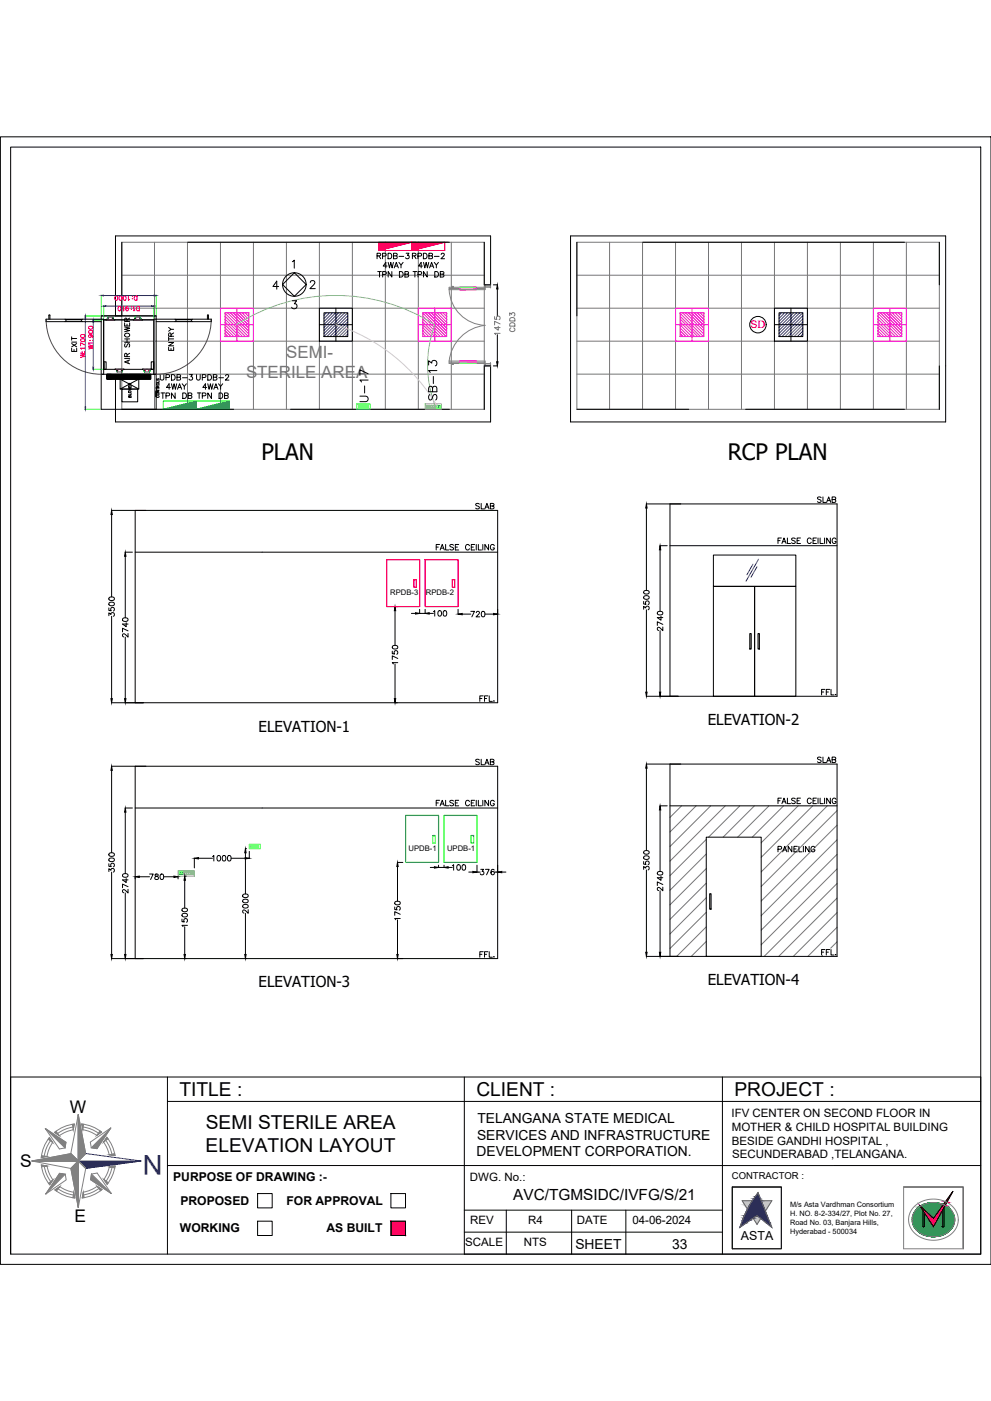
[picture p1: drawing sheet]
<svg xmlns="http://www.w3.org/2000/svg" width="420mm" height="594mm" viewBox="0 0 420 594" stroke-linecap="round" stroke-linejoin="round" font-family="sans-serif">
<defs><g id="words">
<text font-size="11.6" fill="#00f" x="68.8" y="489.9" transform="rotate(180 68.8 489.9)">N</text>
<g font-size="9.6">
<text x="110.9" y="194.9">PLAN</text>
<text x="308.6" y="195.1">RCP PLAN</text>
</g>
<g font-size="8.1">
<text x="76.1" y="464.8">TITLE :</text>
<text x="202" y="464.8">CLIENT :</text>
<text x="311.4" y="464.8">PROJECT :</text>
<text x="87.2" y="478.6">SEMI STERILE AREA</text>
<text x="87.2" y="488.4">ELEVATION LAYOUT</text>
</g>
<g font-size="7.4">
<text x="29.6" y="471.8">W</text>
<text x="8.5" y="495.1">S</text>
<text x="31.7" y="518.3">E</text>
</g>
<g font-size="7.2" fill="#767676">
<text x="121.3" y="151.8">SEMI-</text>
<text x="104.3" y="160.5">STERILE AREA</text>
</g>
<g font-size="7.1">
<text x="157.3" y="171.4" transform="rotate(-90 157.3 171.4)">U-17</text>
<text x="186.6" y="170.7" transform="rotate(-90 186.6 170.7)">SB-13</text>
</g>
<text font-size="6.5" x="217.6" y="509">AVC/TGMSIDC/IVFG/S/21</text>
<g font-size="6.4">
<text x="109.7" y="310.2">ELEVATION-1</text>
<text x="300.1" y="307.5">ELEVATION-2</text>
<text x="109.7" y="418.7">ELEVATION-3</text>
<text x="300.1" y="417.8">ELEVATION-4</text>
</g>
<g font-size="5.9">
<text x="202.4" y="476.2">TELANGANA STATE MEDICAL</text>
<text x="202.3" y="483.2">SERVICES AND INFRASTRUCTURE</text>
<text x="202.1" y="490.3">DEVELOPMENT CORPORATION.</text>
<text x="244" y="529.6">SHEET</text>
<text x="285" y="529.6">33</text>
</g>
<g font-size="5.7">
<text x="200.7" y="325.6">SLAB</text>
<text x="345.7" y="324.6">SLAB</text>
</g>
<text font-size="5.3" fill="#767676" x="219.4" y="141.8" transform="rotate(-90 219.4 141.8)">CDD3</text>
<g font-size="5.3">
<text x="74.8" y="149.9" transform="rotate(-90 74.8 149.9)">ENTRY</text>
<text x="33.9" y="150.3" transform="rotate(-90 33.9 150.3)">EXIT</text>
<text x="345.7" y="214.1">SLAB</text>
<text x="200.7" y="217">SLAB</text>
<text x="328.8" y="341.8">FALSE CEILING</text>
<text x="328.8" y="362.3">PANELING</text>
<text x="347.5" y="406">FFL.</text>
<text x="314.1" y="525.8">ASTA</text>
</g>
<text font-size="5.3" fill="#f00" x="56.1" y="155.6" transform="rotate(-90 56.1 155.6)">AIR SHOWER</text>
<g font-size="5.2">
<text x="73.4" y="500.9">PURPOSE OF DRAWING :-</text>
<text x="76.5" y="510.9">PROPOSED</text>
<text x="121.5" y="510.9">FOR APPROVAL</text>
<text x="76.3" y="522.2">WORKING</text>
<text x="138.4" y="522.2">AS BUILT</text>
</g>
<g font-size="4.9">
<text x="310.1" y="473.6">IFV CENTER ON SECOND FLOOR IN</text>
<text x="310.2" y="479.4">MOTHER &amp; CHILD HOSPITAL BUILDING</text>
<text x="310.2" y="485.3">BESIDE GANDHI HOSPITAL ,</text>
<text x="310.4" y="491.2">SECUNDERABAD ,TELANGANA.</text>
<text x="199.3" y="500.7">DWG. No.:</text>
<text x="199.3" y="519.1">REV</text>
<text x="223.9" y="519.1">R4</text>
<text x="244.6" y="519.1">DATE</text>
<text x="268.1" y="519.1">04-06-2024</text>
<text x="197.3" y="528.4">SCALE</text>
<text x="222.1" y="528.4">NTS</text>
</g>
<text font-size="4.4" fill="#f00" x="318.2" y="139.3">SD</text>
<text font-size="4" x="310.3" y="499.9">CONTRACTOR :</text>
<g font-size="3.3">
<text x="165.4" y="252.4">RPDB-3</text>
<text x="180.5" y="252.4">RPDB-2</text>
<text x="173.2" y="360.8">UPDB-1</text>
<text x="189.5" y="360.8">UPDB-1</text>
</g>
<g font-size="3.1">
<text x="335" y="515.7">H. NO. 8-2-334/27, Plot No. 27,</text>
<text x="335" y="511.9">M/s Asta Vardhman Consortium</text>
<text x="335" y="519.4">Road No. 03, Banjara Hills,</text>
<text x="335" y="523.1">Hyderabad - 500034</text>
</g>
</g></defs>
<!-- layer: ELE-4M UPS P.SB -->
<g fill="none" stroke="#767676" stroke-width=".42">
<path d="M51.6 102.7h153.7v70.9h-153.7zM51.6 116.7h153.7M65.5 102.7v70.9M79.5 102.7v70.9M93.5 102.7v70.9M107.5 102.7v70.9M121.4 102.7v70.9M135.4 102.7v70.9M149.4 102.7v70.9M163.4 102.7v70.9M177.4 102.7v70.9M191.3 102.7v70.9"/>
<path d="M244.6 102.7h153.7v70.9h-153.7zM244.6 116.7h153.7M258.4 102.7v70.9M272.4 102.7v70.9M286.4 102.7v70.9M300.4 102.7v70.9M314.4 102.7v70.9M328.3 102.7v70.9M342.3 102.7v70.9M356.3 102.7v70.9M370.3 102.7v70.9M384.3 102.7v70.9"/>
<path d="M51.6 130.7h153.7M244.6 130.7h153.7M51.6 144.7h153.7M51.6 158.6h153.7M244.6 144.7h153.7M244.6 158.6h153.7"/>
</g>
<!-- layer: ELE.DB -->
<g fill="#f00" stroke="#f00" stroke-width=".42">
<path d="M174.6 102.7h13.9l-13.9 3.5z"/>
<path d="M160.6 102.7h14l-14 3.5z"/>
</g>
<path d="M160.6 102.7h14v3.5h-14zM174.6 102.7h13.9v3.5h-13.9zM174.6 102.7l-14 3.5M188.5 102.7l-13.9 3.5" fill="none" stroke="#f00" stroke-width=".42"/>
<g fill="none" stroke="#000" stroke-width=".42">
<path d="M159.9 108.5l1.3-.1 .1-.8-1.4-.2v2.3M160.1 115.2h1.6M160.6 108.5l.8 1.2M160.9 115.2v2.3M162.2 108.6l1.3-.1 .1-.9-1.4-.2v2.3M162.2 116.4l1.4-.1 .1-.9-1.5-.2v2.3M164.1 112.8h-1.6l1.1-1.5v2.3M164.5 107.4h.8a1.25 1.25 0 0 1 .8 1.1 1.25 1.25 0 0 1-.8 1.2h-.8zM164.6 111.3l.5 2.3 .6-2.3 .5 2.3 .6-2.3M166.1 115.2v2.3l-1.5-2.3v2.3M166.9 108.5l1.3-.1 .1-.8-1.4-.2v2.3l1.4-.2 .1-.6-.5-.4M167.1 113.6l.9-2.3 .9 2.3"/>
<path d="M167.5 112.8h1.1M169.1 111.3l.9 1.1v1.2M169.2 108.7h2M169.3 115.2h.8a1.25 1.25 0 0 1 .8 1.1 1.25 1.25 0 0 1-.8 1.2h-.8zM170.9 111.3l-.9 1.1M171.7 116.3l1.3-.1 .1-.8-1.4-.2v2.3l1.4-.2 .1-.6-.5-.4M172.2 107.4h1.2l-.7 .9a.78 .78 0 0 1 .6 1.2 .78 .78 0 0 1-1.3-.2M174.8 108.5l1.4-.1 .1-.8-1.5-.2v2.3M175.1 115.2h1.6M175.6 108.5l.8 1.2M175.9 115.2v2.3M177.2 108.6l1.3-.1 .1-.9-1.4-.2v2.3"/>
<path d="M177.2 116.4l1.4-.1 .1-.9-1.5-.2v2.3M179.1 112.8h-1.6l1.1-1.5v2.3M179.5 107.4h.8a1.25 1.25 0 0 1 .8 1.1 1.25 1.25 0 0 1-.8 1.2h-.8zM179.6 111.3l.5 2.3 .6-2.3 .5 2.3 .6-2.3M181.1 115.2v2.3l-1.5-2.3v2.3M181.8 108.5l1.4-.1 .1-.8-1.5-.2v2.3l1.5-.2 .1-.6-.6-.4M182.1 113.6l.9-2.3 .9 2.3M182.4 112.8h1.2M184.1 111.3l.9 1.1v1.2M184.2 108.7h2M184.3 115.2h.8a1.25 1.25 0 0 1 .8 1.1 1.25 1.25 0 0 1-.8 1.2h-.8zM185.9 111.3l-.9 1.1"/>
<path d="M186.7 116.3l1.3-.1 .1-.8-1.4-.2v2.3l1.4-.2 .1-.6-.5-.4M187 107.9l.5-.5 .9 .4-1.5 1.9h1.6M67.9 158.9v1.6l.7 .7 .8-.4 .1-1.9M72.7 158.9h.8a1.24 1.24 0 0 1 .8 1.1 1.24 1.24 0 0 1-.8 1.2h-.8zM75 160l1.4-.2 .1-.7-1.5-.2v2.3l1.5-.2 .1-.6-.6-.4M80.4 158.9h1.2l-.7 .8a.78 .78 0 0 1 .6 1.3 .78 .78 0 0 1-1.4-.3M83.3 158.9v1.6l.7 .7 .8-.4 .1-1.9M88.1 158.9h.8a1.24 1.24 0 0 1 .8 1.1 1.24 1.24 0 0 1-.8 1.2h-.8zM90.4 160l1.4-.2 .1-.7-1.5-.2v2.3l1.5-.2 .1-.6-.6-.4M95.6 159.4l.5-.5 .9 .4-1.5 1.9h1.6M68.3 166.6h1.5M69 166.6v2.4"/>
<path d="M70.4 160.1l1.3-.1 .1-.9-1.4-.2v2.3M70.4 167.8l1.3-.1 .1-.9-1.4-.2v2.4M72.3 164.3h-1.7l1.1-1.6v2.4M72.7 162.7l.6 2.4 .5-2.4 .6 2.4 .5-2.4M74.3 166.6v2.4l-1.6-2.4v2.4M75.3 165.1l.8-2.4 .9 2.4M75.6 164.3h1.1M77.2 162.7l.9 1.1v1.3M77.4 160.2h2M77.5 166.6h.7a1.25 1.25 0 0 1 .9 1.2 1.25 1.25 0 0 1-.9 1.2h-.7zM79 162.7l-.9 1.1M79.8 167.7l1.3-.1 .1-.8-1.4-.2v2.4l1.4-.3 .2-.5-.6-.5"/>
<path d="M83.7 166.6h1.5M84.4 166.6v2.4M85.8 160.1l1.3-.1 .1-.9-1.4-.2v2.3M85.8 167.8l1.3-.1 .1-.9-1.4-.2v2.4M87.7 164.3h-1.7l1.1-1.6v2.4M88.1 162.7l.6 2.4 .5-2.4 .6 2.4 .5-2.4M89.7 166.6v2.4l-1.6-2.4v2.4M90.7 165.1l.8-2.4 .9 2.4M91 164.3h1.1M92.6 162.7l.9 1.1v1.3M92.8 160.2h2M92.9 166.6h.7a1.25 1.25 0 0 1 .9 1.2 1.25 1.25 0 0 1-.9 1.2h-.7z"/>
<path d="M94.4 162.7l-.9 1.1M95.2 167.7l1.3-.1 .1-.8-1.4-.2v2.4l1.4-.3 .2-.5-.6-.5"/>
</g>
<!-- layer: hatch -->
<g fill="#0f0" stroke="#0f0" stroke-width=".42">
<path d="M83.3 173.6l13.9-3.5v3.5z"/>
<path d="M69.3 173.6l14-3.5v3.5z"/>
</g>
<!-- layer: ELE. DB -->
<path d="M69.3 170.1h14v3.5h-14zM83.3 170.1h13.9v3.5h-13.9zM83.3 170.1l-14 3.5M97.2 170.1l-13.9 3.5" fill="none" stroke="#0f0" stroke-width=".42"/>
<!-- layer: WALL -->
<path d="M51.6 102.7v31.2h-2.6v-33.9h159v20.8h-2.7v-18.1M79.6 102.7h110.9M241.9 100h159v78.9h-159zM244.6 102.7v31.2M272.5 102.7h111M398.3 102.7v18.1M398.3 155.2v18.4M49 160.8v18.1h159v-23.7h-2.7v18.4M51.6 173.6h47.5M123.2 173.6h67.3M244.6 173.6h47.4M316.1 173.6h67.4" fill="none" stroke="#000" stroke-width=".42"/>
<!-- layer: Double Leaf Door -->
<path d="M194.9 122.7l7 .1zM194.9 121.8l7 .1zM194.9 121.8h7v1h-7M194.9 121.8v1M194.9 122.7h7M194.9 121.9h7M194.9 153.1l7 .1zM194.9 154l7 .1zM194.9 153.2h7M194.9 154h7M194.9 153.1h7v1h-7M194.9 153.1v1" fill="none" stroke="#f0f" stroke-width=".42"/>
<g fill="#f0f" stroke="#f0f" stroke-width=".42">
<path d="M194.9 153.1h7zM194.9 153.2l7-.1z"/>
<path d="M194.9 154h7zM194.9 154.1l7-.1z"/>
<path d="M194.9 122.7h7zM194.9 122.8l7-.1z"/>
<path d="M194.9 121.8h7zM194.9 121.9l7-.1z"/>
</g>
<g fill="none" stroke="#808080" stroke-width=".42">
<path d="M190.4 122.8a15.8 15.8 0 0 0 15.3 15.2 17.1 17.1 0 0 0-15.3 15.1M190.4 122.3h4.5M191.7 121.5v.3M191.8 121.5h-.1M191.8 121.5h.4v.3M191.9 121.5h.2M201.9 122.3h3.8M205.7 121.8h-15.3v1M205.7 120.8v.9M207.9 121.7l.1 .3v-1.2h-2.3v2h-15.3M207.9 121.7h-2.2M190.4 153.1v1h15.3"/>
<path d="M190.4 153.6h4.5M190.4 153.1h15.3v2.1h2.3v-1.3l-.1 .3M191.7 154.4l.1 .1M191.7 154.1v.3M191.9 154.5h.2M192.2 154.1v.3l-.4 .1M201.9 153.6h3.8M205.7 154.2l2.2 .1M205.7 154.3v.8h2.3M207.9 154h.1"/>
</g>
<path d="M194.9 121.8l7 .1zM194.9 154l7 .1z" fill="none" stroke="#0ff" stroke-width=".42"/>
<!-- layer: DIM -->
<path d="M209.2 120.8h1.7M210.9 122.5v11.5M209.2 155.2h1.7M210.9 141.9v11.5" fill="none" stroke="#000" stroke-width=".42"/>
<path d="M210.9 120.8l.3 1.7h-.6zM210.6 153.4h.6l-.3 1.8z" fill="#000" stroke="#000" stroke-width=".42"/>
<path d="M209.7 134.3v1.1l1 .1a.82 .82 0 0 1 0-1.3 .82 .82 0 0 1 1.2 .2 .82 .82 0 0 1-.3 1.2M211.2 138.4v1.6l-1.5-1.1h2.3M212 137.4l-2.3-1.2v1.6M212 141.4h-2.3l.4 .5" fill="none" stroke="#767676" stroke-width=".42"/>
<!-- layer: AIR SHOWER -->
<g fill="none" stroke="#000" stroke-width=".42">
<path d="M20.7 135.3l.2-1.8 .3 1.8M27.6 136.4h7.3M27.6 135.3h7.3M28 135.5v.8M34.5 135.5v.8M42.9 133.9h23.3v39.7h-23.3zM42.9 136.4h-23.4v-1.1h24.5v23.4M44 135.6h21.2M44.9 135.6h.1M45.2 135.6h.1M45.5 135.6h2.6M45.8 134.9l-.6 .7"/>
<path d="M45.8 134.9h.1M47.7 134.9h.1M47.9 134.9h.1M47.9 134.9h-.2M47.9 134.9l.4 .7M48.3 135.6h.1M48.7 135.6h-.1M57.2 135.6h2.5M59.4 134.9h.1M59.6 134.9h.1M59.6 134.9h-.2M59.6 134.9l.4 .7"/>
<path d="M60 135.6h.1M60.3 135.6h.1M66.2 136.4h23.4v-1.1h-24.4v23.4M74.3 136.3l7.2 .1M74.3 135.3h7.2M74.6 135.5v.8M81.1 135.5v.8M87.9 135.3l.3-1.8 .2 1.8M42.9 158.7h23.3M44 153.4h1v3.2h-1zM44 153.7v2.5zM44 156.6h21.2"/>
<path d="M45.3 158.7h18.6v2.1h-18.6zM45.4 159.1l.4-.4 2 2.1M45.4 159.9l1.1-1.2 2.1 2.1M45.4 158.7l1.9 2.1M45.5 158.7l2.1 2.1 2.1-2.1M45.7 158.7l-.4 .3 1.8 1.8M45.9 158.7l-.6 .6 1.5 1.5 2.1-2.1M46 158.7l2.1 2.1 2.1-2.1M46.3 158.7l2 2.1 2.1-2.1M46.4 158.7l-1.1 1.1 1 1M46.7 158.7l-1.4 1.3 .8 .8 2.1-2.1M46.8 158.7l2 2.1 2.1-2.1"/>
<path d="M46.8 158.7l-1.4 1.4M46.9 158.7l-1.6 1.6 .5 .5 2.1-2.1M47 158.7l2.1 2.1 2.1-2.1M47.1 160l-.8 .8M47.1 159.7l-1.1 1.1M47.1 159.2l-1.6 1.6M47.1 159l-1.7 1.6M47.2 158.7l-1.9 1.8M47.3 158.7l2 2.1M47.4 158.7l-2.1 2.1M47.5 158.7l2.1 2.1 2.1-2.1M47.7 158.7l-2.1 2.1-.3-.3"/>
<path d="M47.8 158.7l2 2.1 2.1-2.1M48 158.7l2.1 2.1 2.1-2.1M48.3 158.7l2 2.1 2.1-2.1M48.4 158.7l-2 2.1M48.5 158.7l2.1 2.1M48.7 158.7l-2.1 2.1-1.3-1.3 .9-.8-.8 .7M48.8 158.7l2 2.1 2.1-2.1M48.8 156.6h.1M49 158.7l2.1 2.1 2.1-2.1M49.1 156.6l.4 .7M49.2 158.7l-2.1 2.1M49.3 158.7l2 2.1"/>
<path d="M49.4 158.7l-2 2.1M49.5 157.3h.1M49.5 158.7l2.1 2.1 2.1-2.1M49.6 157.3h.1M49.7 157.3h.1M49.8 158.7l2 2.1 2.1-2.1M49.9 158.7l-2 2.1M50 158.7l2.1 2.1 2.1-2.1M50.3 158.7l2.1 2.1 2-2.1M50.5 158.7l2.1 2.1M50.7 158.7l-2.1 2.1M50.8 158.7l2 2.1 2.1-2.1"/>
<path d="M51 158.7l2.1 2.1 2.1-2.1M51.3 158.7l2.1 2.1M51.4 158.7l-2 2.1M51.5 158.7l2.1 2.1 2.1-2.1M51.8 158.7l2.1 2.1 2-2.1M52 158.7l2.1 2.1M52.3 158.7l2.1 2.1 2.1-2.1M52.5 158.7l2.1 2.1M52.7 158.7l-2.1 2.1M52.8 158.7l2.1 2.1 2.1-2.1M53 158.7l2.1 2.1 2.1-2.1M53.3 158.7l2.1 2.1"/>
<path d="M53.4 158.7l-2 2.1M53.6 158.7l2 2.1 2.1-2.1M53.8 158.7l2.1 2.1 2.1-2.1M54.1 158.7l2 2.1M54.3 158.7l2.1 2.1 2.1-2.1M54.6 158.7l2 2.1 2.1-2.1M54.7 158.7l-2.1 2.1M54.8 158.7l2.1 2.1 2.1-2.1M55.1 158.7l2 2.1 2.1-2.1M55.3 158.7l2.1 2.1M55.4 158.7l-2 2.1M55.6 158.7l2 2.1 2.1-2.1"/>
<path d="M55.8 158.7l2.1 2.1 2.1-2.1M56.1 158.7l2 2.1M56.2 158.7l-2.1 2.1M56.3 158.7l2.1 2.1 2.1-2.1M56.6 158.7l2 2.1 2.1-2.1M56.7 158.7l-2.1 2.1M56.8 158.7l2.1 2.1-8 4.2M57.1 158.7l2 2.1 2.1-2.1M57.3 158.7l2.1 2.1M57.5 158.7l-2.1 2.1M57.6 158.7l2 2.1 2.1-2.1M57.8 158.7l2.1 2.1 2.1-2.1"/>
<path d="M58.1 158.7l2 2.1M58.2 158.7l-2.1 2.1M58.3 158.7l2.1 2.1 2.1-2.1M58.6 158.7l2 2.1 2.1-2.1M58.8 158.7l2.1 2.1M59.1 158.7l2 2.1 2.1-2.1M59.3 158.7l2.1 2.1 2.1-2.1M59.5 158.7l-2.1 2.1M59.6 158.7l2 2.1 2.1-2.1M59.8 158.7l2.1 2.1 1.9-2.1M60.1 158.7l2 2.1M60.2 158.7l-2 2.1"/>
<path d="M60.3 158.7l2.1 2.1 1.5-1.5-.6-.6M60.5 156.6h-.1M60.5 156.6h.1M60.6 158.7l2 2.1 1.3-1.3-.8-.8M60.8 156.6l.4 .7M60.8 158.7l2.1 2.1M61 158.7l-2.1 2.1M61.1 158.7l2 2.1 .8-.8-1.3-1.3M61.2 157.3h.1M61.3 158.7l2.1 2.1 .5-.5-1.6-1.6M61.4 157.3h.1M61.5 158.7l-2.1 2.1"/>
<path d="M61.6 158.7l2 2.1M61.8 158.7l2.1 2.1M62.1 158.7l1.8 1.8M62.2 158.7l-2 2.1M62.8 158.7l1.1 1.1M63 158.7l-2.1 2.1M63.3 157.3h.1M63.3 157.3h.2M63.5 157.3h.1M63.6 158.7l.3 .3-1.7 1.8M63.9 156.6l-.4 .7M63.9 156.6h.1"/>
<path d="M63.9 159.8l-1 1M64.1 153.4h1.1v3.2h-1.1zM64.2 156.6h.1M65.1 153.7l.1 2.5zM47.1 160.7l-.1 .1M47.1 160.5l-.3 .3M47.1 160.2l-.6 .6M50.9 160.8h7.9v4.2h-7.9zM50.9 160.8l7.9 4.2M51.7 165h6.7v5.4h-6.7zM54.5 164.4l1.1 .3-1.1 .2 1.1 .3-1.1 .2M54.5 163.6v.6h1.1v-.6"/>
<path d="M55 168l.2-.2 .4 .2v.5h-1.1l.1-.7 .4 .1v.6M55 163.3v-.7h-.4l-.1 .7h1.1M55 163.8v.4M55.6 166.8v.6h-1.1M55.6 162.5l-.6 .4M63.9 160.5l-.2 .3M66.2 168.3v-2.4v2.4M66.2 165.6l.1 2.7zM66.2 164.3l.1 .3zM66.4 165.6h1.1l-1.1 .8h1.1M66.4 164.9h1.1M66.4 164.5v.7"/>
<path d="M66.5 160.6v.7l.7-.7 .3 .2-.2 .5M66.6 167.8a.39 .39 0 0 0-.2 .4 .39 .39 0 0 0 .4 .3h.3a.39 .39 0 0 0 .4-.3 .39 .39 0 0 0-.3-.4M66.9 164.3l-.1-.6h-.3l-.1 .6h1.1M67.5 161.5v.6h-1.1M67.5 163.6l-.6 .4"/>
<circle cx="55" cy="166.1" r=".49"/>
<circle cx="66.9" cy="167.1" r=".49"/>
<circle cx="66.9" cy="162.9" r=".49"/>
</g>
<g fill="none" stroke="#0f0" stroke-width=".42">
<path d="M36 133.9h6.4M39.3 135.6h4.2M42.9 125.1v8.4M44 129.6v5.3M45.6 134.9l-.1 .3M45.6 134.9h.1M45.8 134.5l-.2 .4M45.8 134.5h.1M47.8 134.5h.1M47.8 134.5l.2 .4M48 134.9h.1M48 134.9l.1 .1"/>
<path d="M48.1 135v.2M59.4 134.5h.1M59.4 134.5l.2 .4M59.6 134.9h.1M59.6 134.9l.1 .1M59.7 135v.2M65.2 129.6v5.3M66.2 125.1v8.4M39.3 156.6h4.2M49.4 157l.1 .3M49.5 157.3h.1M49.5 157.3l.2 .4"/>
<path d="M49.7 157.7h.1M51.7 157.7h.1M51.9 157.3l-.2 .4M61 157l.1 .3M61.1 157.3h.1M61.1 157.3l.2 .4M61.3 157.7h.1M63.3 157.7h.1M63.5 157.3l-.2 .4M63.5 157.3h.1M63.6 157l-.1 .3M36 173.6h6.4"/>
</g>
<path d="M36.2 134.9v37.7M39.5 136.6v19.1M43.8 125.3h21.5M44.9 129.8h19.3" fill="none" stroke="#00f" stroke-width=".42"/>
<g fill="#00f" stroke="#00f" stroke-width=".42">
<path d="M39.4 155.7h.3l-.2 .9z"/>
<path d="M39.5 135.6l.2 1h-.3z"/>
<path d="M36.2 133.9l.1 1h-.3z"/>
<path d="M36 172.6h.3l-.1 1z"/>
<path d="M65.3 125.2l.9 .1-.9 .2z"/>
<path d="M42.9 125.3l.9-.1v.3z"/>
<path d="M44 129.8l.9-.2v.3z"/>
<path d="M64.2 129.6l1 .2-1 .1z"/>
</g>
<g fill="none" stroke="#f00" stroke-width=".42">
<path d="M37.6 138.6a.93 .93 0 0 1 1.1-.4 .93 .93 0 0 1 .6 1.1 .93 .93 0 0 1-1.2 .4 .93 .93 0 0 1-.5-1.1zM45.8 134.5l.6 1M46.4 135.5v.1M46.4 135.6h.1M47.2 135.6h.1M47.2 135.5v.1M47.8 134.5l-.6 1M48.9 125.6a.85 .85 0 0 1 1 .8 .85 .85 0 0 1-1 .9l-.2-.7zM50.3 130a.85 .85 0 0 1 1 .9 .85 .85 0 0 1-1 .8l-.3-.7zM50.7 125.6a.85 .85 0 0 1 1 .8 .85 .85 0 0 1-1 .9l-.2-.7zM52.2 130v1.8l.5-.3M52.5 125.6a.85 .85 0 0 1 1 .8 .85 .85 0 0 1-1 .9l-.3-.7z"/>
<path d="M54.4 130.2l-.1-.2a.81 .81 0 0 0-1.1 .9 .81 .81 0 0 0 1.2 .7 .58 .58 0 0 0-.3-.9 .58 .58 0 0 0-.8 .5M54.4 125.5v1.9l.5-.4M55.7 131.2h.1M55.7 130.1h.1M56.1 126.7h.1M56.1 125.7h.1M56.8 130v1.8l.4-.3M57.2 125.6l.9-.1v1.9h-.6a1.04 1.04 0 0 1-.3-1.8zM57.4 134.6l.6 .9M58 135.5v.1M58 135.6h.1M58.2 130h.9v1.8h-.6a1.04 1.04 0 0 1-.3-1.8z"/>
<path d="M58.8 135.6h.1M58.8 135.5v.1M59.4 134.5l-.6 1M34.2 149.7l1.8 .5-1.8 .4 1.8 .5-1.8 .4M34.2 143.9a.93 .93 0 0 1 1.2-.4 .93 .93 0 0 1 .5 1.1 .93 .93 0 0 1-1.1 .4 .93 .93 0 0 1-.6-1.1zM34.2 142.1a.93 .93 0 0 1 1.2-.3 .93 .93 0 0 1 .5 1 .93 .93 0 0 1-1.1 .4 .93 .93 0 0 1-.6-1.1zM35.8 149.3h.1M36 147.6h-1.8l.3 .5M36 146.3l-1.8-.9v1.2M37.5 146.2l1.9 .5-1.9 .4 1.9 .5-1.9 .4M37.6 140.4a.93 .93 0 0 1 1.1-.4 .93 .93 0 0 1 .6 1.1 .93 .93 0 0 1-1.2 .3 .93 .93 0 0 1-.5-1zM38.1 142a.58 .58 0 0 1 .5 .8 .58 .58 0 0 1-.9 .2 .58 .58 0 0 1 .1-.9l1.5 .1-.2 .8"/>
<path d="M38.1 144.4h.1M39.2 144.4h.1M39.4 145.4h-1.9l.4 .5M50.3 156.7l-.6 1M51.1 156.7l.6 1M61.9 156.7l-.6 1M61.9 156.7h.1M61.9 156.6v.1M61.9 156.6h.1M62.7 156.6h.1M62.7 156.7h.1M62.7 156.6v.1"/>
<path d="M62.7 156.7l.6 1"/>
</g>
<path d="M19.5 135.3a23.4 23.4 0 0 0 23.4 23.4M45.2 135.6h3.1M45.8 134.5h2M56.9 135.6h3.1M57.4 134.5h2M89.6 135.3a23.4 23.4 0 0 1-23.4 23.4M49.1 156.6h1.6M49.7 157.7h2M60.8 156.6h3.1M61.3 157.7h2" fill="none" stroke="#723939" stroke-width=".42"/>
<!-- layer: ELE-4M RAW P.SB -->
<path d="M180.2 171.2h6.9v2.4h-6.9zM75.5 369.2h6.9v2.3h-6.9zM77.6 369.6h.6v1.3h-.6zM78.4 369.6h.6v1.3h-.6zM79.2 369.6h.7v1.3h-.7zM80 369.6h.7v1.3h-.7zM80.9 369.6h1v1.3h-1zM81.2 370.5h.1M81.3 369.9l.1 .2zM81.7 370.6h.1" fill="none" stroke="#ffbf00" stroke-width=".42"/>
<!-- layer: ELE-36W EMERGENCY  LED LIGHT -->
<path d="M135.4 130.7h14v14h-14zM135.4 137.7h14M137.4 132.6h10v10.1h-10zM142.4 130.7v14M328.3 130.7h14v14h-14zM328.3 137.7h14M330.3 132.6h10.1v10.1h-10.1zM335.3 130.7v14" fill="none" stroke="#000" stroke-width=".42"/>
<g fill="none" stroke="#00f" stroke-width=".42">
<path d="M138.4 132.6l-1 1.1M139.7 132.6l-2.3 2.4M141 132.6l-3.6 3.7M142.3 132.6l-4.9 5M143.6 132.6l-6.2 6.3M144.9 132.6l-7.5 7.5M146.2 132.6l-8.8 8.8M147.4 132.6l-10 10.1M147.4 133.9l-8.7 8.8M147.4 135.2l-7.5 7.5M147.4 136.5l-6.2 6.2M147.4 137.8l-4.9 4.9"/>
<path d="M147.4 139.1l-3.6 3.6M331.4 132.6l-1.1 1.1M332.7 132.6l-2.4 2.4M333.9 132.6l-3.6 3.7M335.2 132.6l-4.9 5M336.5 132.6l-6.2 6.3M337.8 132.6l-7.5 7.5M339.1 132.6l-8.8 8.8M340.4 132.6l-10.1 10.1M340.4 133.9l-8.8 8.8M340.4 135.2l-7.5 7.5M340.4 136.5l-6.2 6.2"/>
<path d="M340.4 137.8l-5 4.9M340.4 139.1l-3.7 3.6M147.4 140.4l-2.3 2.3M147.4 141.6l-1 1.1M340.4 140.4l-2.4 2.3M340.4 141.6l-1.1 1.1"/>
</g>
<!-- layer: ELE-36W LED LIGHT -->
<g fill="none" stroke="#f0f" stroke-width=".42">
<path d="M93.5 130.7h14v14h-14zM93.5 137.7h14M95.4 139l3.7 3.7M95.4 137.8l5 4.9M95.4 136.5l6.2 6.2M95.4 135.3l7.4 7.4M95.4 134.1l8.7 8.6M95.4 132.8l9.9 9.9M95.4 132.6h10.1v10.1h-10.1zM96.5 132.6l9 9.1M97.7 132.6l7.8 7.8M98.9 132.6l6.6 6.6"/>
<path d="M100.2 132.6l5.3 5.4M100.5 130.7v14M101.4 132.6l4.1 4.1M102.6 132.6l2.9 2.9M103.9 132.6l1.6 1.7M105.1 132.6l.4 .4M177.4 130.7h13.9v14h-13.9zM177.4 137.7h13.9M179.3 132.6h10.1v10.1h-10.1zM179.3 139l3.7 3.7M179.3 137.8l5 4.9M179.3 136.5l6.2 6.2"/>
<path d="M179.3 135.3l7.4 7.4M179.3 134.1l8.7 8.6M179.3 132.8l9.9 9.9M180.4 132.6l9 9.1M181.6 132.6l7.8 7.8M182.8 132.6l6.6 6.6M184.1 132.6l5.3 5.4M184.4 130.7v14M185.3 132.6l4.1 4.1M186.5 132.6l2.9 2.9M187.8 132.6l1.6 1.7M189 132.6l.4 .4"/>
<path d="M286.4 130.7h14v14h-14zM286.4 137.7h14M288.4 132.6h10v10.1h-10zM288.4 139l3.7 3.7M288.4 137.8l4.9 4.9M288.4 136.5l6.1 6.2M288.4 135.3l7.4 7.4M288.4 134.1l8.6 8.6M288.4 132.8l9.8 9.9M289.4 132.6l9 9.1M290.6 132.6l7.8 7.8M291.9 132.6l6.5 6.6"/>
<path d="M293.1 132.6l5.3 5.4M293.4 130.7v14M294.3 132.6l4.1 4.1M295.6 132.6l2.8 2.9M296.8 132.6l1.6 1.7M298 132.6l.4 .4M370.3 130.7h14v14h-14zM370.3 137.7h14M372.2 132.6h10.1v10.1h-10.1zM372.2 139l3.8 3.7M372.2 137.8l5 4.9M372.2 136.5l6.2 6.2"/>
<path d="M372.2 135.3l7.5 7.4M372.2 134.1l8.7 8.6M372.2 132.8l9.9 9.9M373.3 132.6l9 9.1M374.5 132.6l7.8 7.8M375.8 132.6l6.5 6.6M377 132.6l5.3 5.4M377.3 130.7v14M378.2 132.6l4.1 4.1M379.5 132.6l2.8 2.9M380.7 132.6l1.6 1.7M381.9 132.6l.4 .4"/>
<path d="M95.4 142.7h.1M95.4 141.5l1.3 1.2M95.4 140.2l2.5 2.5M179.3 142.7h.1M179.3 141.5l1.3 1.2M179.3 140.2l2.5 2.5M288.4 142.7h.1M288.4 141.5l1.2 1.2M288.4 140.2l2.4 2.5M372.2 142.7h.1M372.2 141.5l1.3 1.2M372.2 140.2l2.5 2.5"/>
</g>
<!-- layer: ELE-LIGHTING WIRING -->
<path d="M100.3 137.7a77.5 77.5 0 0 1 84 0M184.4 137.9a47.7 47.7 0 0 0 .3 34.6" fill="none" stroke="#63d7b6" stroke-width=".42"/>
<path d="M142.4 137.7a77.9 77.9 0 0 1 43.1 34.8" fill="none" stroke="#debad0" stroke-width=".42"/>
<!-- layer: FA-BELOW SMOKE DERECTOR -->
<circle cx="321.4" cy="137.7" r="3.5" fill="none" stroke="#000" stroke-width=".42"/>
<!-- layer: 0 -->
<g fill="none" stroke="#000" stroke-width=".42">
<path d="M.2 58h420v478.1h-420zM4.5 62.4h411.3v469.4h-411.3zM123.9 111l.9-.7v3.4M131.5 119.8l.4-.6 .9-.2 .5 .3 .2 .7-2.1 2.4h2.3M118.1 121.5h-2.4l1.6-2.3v3.4M119.8 120.7l5-5 5 5-5 4.9zM124 127.5h1.8l-1 1.3a1.13 1.13 0 0 1 .8 1.8 1.13 1.13 0 0 1-1.9-.3M317.9 268.7h.6v6.5h-.6zM321.4 268.7h.6v6.5h-.6zM300.9 379h.6v6.5h-.6zM196.9 456.7v75.1h218.9M415.8 456.7h-411.3v75.1"/>
<path d="M331.2 503.3h-20.7v26.2h20.7M383.1 503.3h25.3v26.2M310.5 529.4v-26.1h20.8v26.1"/>
<circle cx="124.8" cy="120.7" r="5"/>
</g>
<!-- layer: MEP_HVAC_RA_DUCT -->
<path d="M57.3 216.4h153.7v81.6h-153.7zM284.1 213.7h70.8v81.5h-70.8zM57.3 234.1h153.7M284.1 231.4h70.8M302.5 235.4h34.9v13.2h-34.9zM302.5 248.6h17.4v46.6h-17.4zM319.9 248.6h17.5v46.6h-17.5zM57.3 324.9h153.7v81.6h-153.7zM284.1 324h70.8v81.6h-70.8zM57.3 342.6h153.7M284.1 341.7h70.8M299.4 355h23.3v50.6h-23.3z" fill="none" stroke="#000" stroke-width=".42"/>
<!-- layer: ELE-SOCKET NMBERING -->
<g fill="none" stroke="#000" stroke-width=".42">
<path d="M184.9 232h.9M186.4 230.9h-1.5v2.3M186.6 233.2l.9-2.3 .9 2.3M186.9 232.4h1.1M188.9 230.9v2.3h1.4M192.3 231.2l-.6-.3-1 .3 .2 .6 1.4 .7v.4l-.6 .3-1-.3M193 232h.9M194.5 230.9h-1.5v2.3h1.5M199 231.4a.86 .86 0 0 0-.9-.5 .86 .86 0 0 0-.7 .9v.5a.86 .86 0 0 0 .7 .9 .86 .86 0 0 0 .9-.5M199.8 232h.9M201.3 230.9h-1.5v2.3h1.5M201.9 230.9v2.3"/>
<path d="M202.8 230.9v2.3h1.3M204.7 230.9v2.3M207.1 230.9v2.3l-1.5-2.3v2.3M209.6 231.4a.86 .86 0 0 0-1-.5 .86 .86 0 0 0-.7 .9v.5a.84 .84 0 0 0 .8 .9 .84 .84 0 0 0 .9-.9h-.6M329.8 229.2h.9M331.3 228.1h-1.5v2.4M331.5 230.5l.9-2.4 .9 2.4M331.8 229.7h1.2M333.8 228.1v2.4h1.4M337.2 228.5l-.6-.4-1 .4 .2 .5 1.4 .8-.6 .7-1-.4M337.9 229.2h.9M339.4 228.1h-1.5v2.4h1.5"/>
<path d="M343.9 228.7a.85 .85 0 0 0-.9-.6 .85 .85 0 0 0-.7 .9v.6a.86 .86 0 0 0 .7 .9 .86 .86 0 0 0 .9-.6M344.7 229.2h.9M346.2 228.1h-1.5v2.4h1.5M346.8 228.1v2.4M347.7 228.1v2.4h1.3M349.6 228.1v2.4M352 228.1v2.4l-1.5-2.4v2.4M354.5 228.7a.86 .86 0 0 0-1-.6 .86 .86 0 0 0-.7 .9v.6a.83 .83 0 0 0 .8 .9 .83 .83 0 0 0 .9-.9h-.6M203.4 296.2h.9M204.9 295.1h-1.5v2.3M205.4 296.2h.9M206.9 295.1h-1.5v2.3"/>
<path d="M207.4 295.1v2.3h1.4M209.3 297.3h.2zM348.3 293.4h.9M349.8 292.3h-1.5v2.4M350.3 293.4h.9M351.8 292.3h-1.5v2.4M352.3 292.3v2.4h1.4M354.2 294.6h.2zM186.4 339.4h-1.5v2.3M188.9 339.4v2.3h1.4M192.3 339.7l-.6-.3-1 .3 .2 .6 1.4 .7-.6 .7-1-.3M194.5 339.4h-1.5v2.3h1.5"/>
<path d="M199 339.9a.86 .86 0 0 0-.9-.5 .86 .86 0 0 0-.7 .9v.5a.86 .86 0 0 0 .7 .9 .86 .86 0 0 0 .9-.6M201.3 339.4h-1.5v2.3h1.5M201.9 339.4v2.3M202.8 339.4v2.3h1.3M204.7 339.4v2.3M207.1 339.4v2.3l-1.5-2.3v2.3M209.6 339.9a.86 .86 0 0 0-1-.5 .86 .86 0 0 0-.7 .9v.5a.84 .84 0 0 0 .8 .9 .84 .84 0 0 0 .9-.9h-.6M184.9 340.5h.9M186.6 341.7l.9-2.3 .9 2.3M186.9 340.9h1.1M193 340.5h.9M199.8 340.5h.9"/>
<path d="M203.4 404.7h.9M204.9 403.6h-1.5v2.3M205.4 404.7h.9M206.9 403.6h-1.5v2.3M207.4 403.6v2.3h1.4M209.3 405.8h.2z"/>
</g>
<!-- layer: ELE-4M UPS P.SB -->
<g fill="none" stroke="#000" stroke-width=".42">
<path d="M47.3 216.4h14.6M47.3 218.2v34.9M274 213.7h14.6M274.1 215.4v34.9M53.1 234.1h3M53.1 235.9v26M279.8 231.4h3.1M279.9 233.1v26.1M46.2 257.8v1.1l1 .1a.82 .82 0 0 1-.1-1.3 .82 .82 0 0 1 1.3 .2 .82 .82 0 0 1-.4 1.2M46.3 255.7a1.16 1.16 0 0 1 1.4-.5 1.16 1.16 0 0 1 .7 1.3 1.16 1.16 0 0 1-1.4 .5 1.16 1.16 0 0 1-.7-1.3zM46.3 253.4a1.16 1.16 0 0 1 1.4-.4 1.16 1.16 0 0 1 .7 1.3 1.16 1.16 0 0 1-1.4 .5 1.16 1.16 0 0 1-.7-1.4zM272.9 258.4v-1.3l.9 .7a.77 .77 0 0 1 1.2-.6 .77 .77 0 0 1-.2 1.4"/>
<path d="M272.9 255v1.1l1 .1a.82 .82 0 0 1 0-1.2 .82 .82 0 0 1 1.2 .2 .82 .82 0 0 1-.3 1.2M273 252.9a1.16 1.16 0 0 1 1.4-.4 1.16 1.16 0 0 1 .7 1.3 1.16 1.16 0 0 1-1.4 .5 1.16 1.16 0 0 1-.7-1.4zM273 250.7a1.16 1.16 0 0 1 1.4-.5 1.16 1.16 0 0 1 .7 1.4 1.16 1.16 0 0 1-1.4 .4 1.16 1.16 0 0 1-.7-1.3zM274.1 258.6v34.9M278.8 259.5a1.16 1.16 0 0 1 1.4-.4 1.16 1.16 0 0 1 .7 1.3 1.16 1.16 0 0 1-1.4 .5 1.16 1.16 0 0 1-.7-1.4zM46.2 261.1v-1.2l.8 .6a.78 .78 0 0 1 1.3-.5 .78 .78 0 0 1-.3 1.3M47.3 261.3v34.9M52.1 262.3a1.16 1.16 0 0 1 1.4-.5 1.16 1.16 0 0 1 .7 1.4 1.16 1.16 0 0 1-1.5 .4 1.16 1.16 0 0 1-.6-1.3zM53.1 270.2v26M53.5 264.1v1.6l-1.6-1.1h2.4M54.3 268.6v1.6l-1.9-1.5-.5 .9 .6 .5M54.3 267.5l-2.4-1.1v1.6"/>
<path d="M279.9 267.4v26.1M280.2 261.3v1.7l-1.5-1.1h2.3M281 265.9v1.5l-1.9-1.4-.4 .9 .5 .4M281 264.8l-2.3-1.1v1.5M47.3 298h13.5M274 295.2h13.5M47.3 324.9h14.6M47.3 326.7v34.9M274 324h14.6M274.1 325.7v35M53.1 342.6h3M53.1 344.4v26"/>
<path d="M279.8 341.7h3.1M279.9 343.5v26M46.2 369.6v-1.2l.8 .6a.77 .77 0 0 1 1.3-.6 .77 .77 0 0 1-.3 1.4M46.2 366.3v1.1l1 .1a.82 .82 0 0 1-.1-1.3 .82 .82 0 0 1 1.3 .2 .82 .82 0 0 1-.4 1.2M46.3 364.1a1.16 1.16 0 0 1 1.4-.4 1.16 1.16 0 0 1 .7 1.3 1.16 1.16 0 0 1-1.4 .5 1.16 1.16 0 0 1-.7-1.4zM46.3 361.9a1.16 1.16 0 0 1 1.4-.4 1.16 1.16 0 0 1 .7 1.3 1.16 1.16 0 0 1-1.4 .5 1.16 1.16 0 0 1-.7-1.4zM47.3 369.8v34.9M52.1 370.8a1.16 1.16 0 0 1 1.4-.5 1.16 1.16 0 0 1 .7 1.4 1.16 1.16 0 0 1-1.5 .4 1.16 1.16 0 0 1-.6-1.3zM53.1 378.7v26M53.5 372.6v1.6l-1.6-1.1h2.4M54.3 377.1v1.6l-1.9-1.5-.5 .9 .6 .4M54.3 376l-2.4-1.1v1.5"/>
<path d="M272.9 368.7v-1.3l.9 .7a.78 .78 0 0 1 1.2-.6 .78 .78 0 0 1-.2 1.4M272.9 365.3v1.1l1 .2a.82 .82 0 0 1 0-1.3 .82 .82 0 0 1 1.2 .2 .82 .82 0 0 1-.3 1.2M273 363.2a1.16 1.16 0 0 1 1.4-.4 1.16 1.16 0 0 1 .7 1.3 1.16 1.16 0 0 1-1.4 .5 1.16 1.16 0 0 1-.7-1.4zM273 361a1.16 1.16 0 0 1 1.4-.4 1.16 1.16 0 0 1 .7 1.3 1.16 1.16 0 0 1-1.4 .4 1.16 1.16 0 0 1-.7-1.3zM274.1 368.9v34.9M278.8 369.9a1.16 1.16 0 0 1 1.4-.5 1.16 1.16 0 0 1 .7 1.3 1.16 1.16 0 0 1-1.4 .5 1.16 1.16 0 0 1-.7-1.3zM279.9 377.7v26.1M280.2 371.6v1.7l-1.5-1.1h2.3M281 376.2v1.5l-1.9-1.4-.4 .9 .5 .4M281 375.1l-2.3-1.1v1.5M47.3 406.5h13.5M274 405.6h13.5"/>
</g>
<g fill="#000" stroke="#000" stroke-width=".42">
<path d="M47.3 216.4l.3 1.8h-.6zM274.1 213.7l.3 1.7h-.6zM53.1 234.1l.3 1.8h-.6zM279.9 231.4l.2 1.7h-.5zM47 296.2h.6l-.3 1.8zM52.8 296.2h.6l-.3 1.8zM273.8 293.5h.6l-.3 1.7zM279.6 293.5h.5l-.2 1.7zM47.3 324.9l.3 1.8h-.6zM274.1 324l.3 1.7h-.6zM53.1 342.6l.3 1.8h-.6zM279.9 341.7l.2 1.8h-.5z"/>
<path d="M47 404.7h.6l-.3 1.8zM52.8 404.7h.6l-.3 1.8zM273.8 403.8h.6l-.3 1.8zM279.6 403.8h.5l-.2 1.8z"/>
</g>
<!-- layer: ELE-CONDUIT -->
<path d="M163.9 237.3h14v19.9h-14zM180.2 237.3h14v19.9h-14zM175.5 245.8h1v3.2h-1zM191.8 245.8h1v3.2h-1z" fill="none" stroke="#f00" stroke-width=".5"/>
<!-- layer: ELE-6A AC SOCKET -->
<g fill="none" stroke="#000" stroke-width=".42">
<path d="M167.5 259v14.7M167.5 257.2h1M177.9 258.4v1.7h2.3v-1.7M183.8 259.4l.5-.5v2.4M186 259.1a1.14 1.14 0 0 1 1.4 .8 1.14 1.14 0 0 1-.9 1.4l-.7-.5-.2-.9zM188.2 259.1a1.14 1.14 0 0 1 1.4 .8 1.14 1.14 0 0 1-.9 1.4l-.7-.5-.1-.9zM194.2 258.4v2M199.6 259.2h1.6l-1.1 2.4M201.9 259.8l.5-.6 .9 .5-1.5 1.9h1.6M204.4 259.3a1.15 1.15 0 0 1 1.4 .9 1.15 1.15 0 0 1-.9 1.4l-.7-.5-.2-.9zM211 258.4v2M166.3 276.1v1.1l1 .1a.82 .82 0 0 1 0-1.2 .82 .82 0 0 1 1.2 .1 .82 .82 0 0 1-.3 1.2"/>
<path d="M166.4 274a1.16 1.16 0 0 1 1.5-.5 1.16 1.16 0 0 1 .6 1.4 1.16 1.16 0 0 1-1.4 .4 1.16 1.16 0 0 1-.7-1.3zM168.6 279.2l-2.3-1.1v1.6M174.4 260.1h1.8M182 260.1h1.7M196 260.4h3.6M205.6 260.4h3.6M167.5 281.6v14.6M167.5 298h1M168.6 281h-2.3l.5 .5M104 359.9h.5M57.3 371.8v.9M59.1 371.8h4.3"/>
<path d="M63.4 370.6h1.6l-1.2 2.3M65.8 370.7v.7l1 .3 .4 .5a.78 .78 0 0 1-.8 .8 .78 .78 0 0 1-.8-.8l1.5-1-.1-.5zM68.2 370.7a1.14 1.14 0 0 1 1.4 .9 1.14 1.14 0 0 1-.9 1.3l-.7-.4-.2-.9zM69.4 371.8h4.3M75.5 371.8v.9M78.3 373.3v11.7M78.3 371.5h.7M82.4 363.9v4.1M84.1 363.9h6M90.1 363.2l.6-.4v2.3M92.3 362.9a1.14 1.14 0 0 1 1.4 .8 1.14 1.14 0 0 1-.8 1.4l-.8-.4-.1-.9zM94.5 362.9a1.14 1.14 0 0 1 1.4 .8 1.14 1.14 0 0 1-.8 1.4l-.8-.4-.1-.9z"/>
<path d="M96.8 362.9a1.14 1.14 0 0 1 1.3 .8 1.14 1.14 0 0 1-.8 1.4l-.8-.4-.1-.9zM98 363.9h5.9M103 379.4a1.16 1.16 0 0 1 1.4-.4 1.16 1.16 0 0 1 .7 1.3 1.16 1.16 0 0 1-1.4 .4 1.16 1.16 0 0 1-.7-1.3zM104.1 361.6v17.5M105.7 361v3M168.5 365.7h2.3M168.5 367.4v14.7M182.4 367.8h1.8M185.9 366.9v1M185.9 367.8h2.4M188.3 366.9v1M190 367.8h1.8"/>
<path d="M191.8 367.1l.5-.4v2.3M194 366.8a1.14 1.14 0 0 1 1.4 .8 1.14 1.14 0 0 1-.9 1.4l-.7-.5-.1-.8zM196.2 366.8a1.14 1.14 0 0 1 1.4 .8 1.14 1.14 0 0 1-.8 1.4l-.8-.5-.1-.8zM198.7 369.8h1.8M202.2 366.9v2.9h1.4M203.8 368.6h1.3l-.7 .9a.78 .78 0 0 1 .6 1.3 .78 .78 0 0 1-1.4-.3M205.8 368.6h1.6l-1.1 2.4M209.5 369l-.1-.3a1.14 1.14 0 0 0-1.4 .9 1.14 1.14 0 0 0 .8 1.4 .72 .72 0 0 0 .8-.7 .72 .72 0 0 0-.7-.8 .72 .72 0 0 0-.7 .7M211 366.9v2.9h-1.4M212.7 369.8h1.8M77.2 389.7v1.1l1 .1a.82 .82 0 0 1-.1-1.2 .82 .82 0 0 1 1.3 .2 .82 .82 0 0 1-.4 1.2M77.3 387.6a1.16 1.16 0 0 1 1.4-.4 1.16 1.16 0 0 1 .7 1.3 1.16 1.16 0 0 1-1.5 .4 1.16 1.16 0 0 1-.6-1.3z"/>
<path d="M77.3 385.4a1.16 1.16 0 0 1 1.4-.5 1.16 1.16 0 0 1 .7 1.4 1.16 1.16 0 0 1-1.5 .4 1.16 1.16 0 0 1-.6-1.3zM78.3 393v11.7M79.5 392.4h-2.3l.4 .5M103 383.8a1.16 1.16 0 0 1 1.4-.4 1.16 1.16 0 0 1 .7 1.3 1.16 1.16 0 0 1-1.4 .5 1.16 1.16 0 0 1-.7-1.4zM103 381.6a1.16 1.16 0 0 1 1.4-.4 1.16 1.16 0 0 1 .7 1.3 1.16 1.16 0 0 1-1.4 .5 1.16 1.16 0 0 1-.7-1.4zM104.1 387.3v17.4M105.2 385.7v1.6l-1.9-1.5-.4 .9 .5 .5M167.4 384.6v1.1l1 .1a.82 .82 0 0 1-.1-1.2 .82 .82 0 0 1 1.3 .1 .82 .82 0 0 1-.3 1.2M167.5 382.5a1.16 1.16 0 0 1 1.4-.5 1.16 1.16 0 0 1 .7 1.4 1.16 1.16 0 0 1-1.4 .4 1.16 1.16 0 0 1-.7-1.3zM168.5 390v14.7M169.7 389.5h-2.3l.4 .5M169.7 387.7l-2.3-1.1v1.5"/>
<path d="M78.3 406.5h.7M104 406.5h.5M168.5 406.5h2.3"/>
</g>
<g fill="#000" stroke="#000" stroke-width=".42">
<path d="M167.5 257.2l.3 1.8h-.6zM176.2 259.8l1.7 .3-1.7 .3zM180.2 260.1l1.8-.3v.6zM194.2 260.4l1.8-.3v.6zM209.2 260.1l1.8 .3-1.8 .3zM167.2 296.2h.6l-.3 1.8zM57.3 371.8l1.8-.3v.6zM73.7 371.5l1.8 .3-1.8 .3zM78.3 371.5l.3 1.8h-.6zM82.4 363.9l1.7-.3v.6zM104.1 359.9l.3 1.7h-.6zM103.9 363.6l1.8 .3-1.8 .3z"/>
<path d="M168.5 365.7l.3 1.7h-.6zM184.2 367.5l1.7 .3-1.7 .3zM188.3 367.8l1.7-.3v.6zM200.5 369.5l1.7 .3-1.7 .3zM211 369.8l1.7-.3v.6zM78 404.7h.6l-.3 1.8zM103.8 404.7h.6l-.3 1.8zM168.2 404.7h.6l-.3 1.8z"/>
</g>
<!-- layer: 0 -->
<g fill="#dbdbdb" stroke="#dbdbdb" stroke-width=".42">
<path d="M317.9 268.7l.6 6.5v-6.5zM317.9 268.7l.6 6.5h-.6z"/>
<path d="M321.4 268.7l.6 6.5v-6.5zM321.4 268.7l.6 6.5h-.6z"/>
<path d="M300.9 379l.6 6.5v-6.5zM300.9 379l.6 6.5h-.6z"/>
</g>
<!-- layer: SECTION -->
<path d="M319.2 239.2l-2.5 4.5M321.6 237.1l-5.3 9.3M320.9 240.3l-2.5 4.4" fill="none" stroke="#00f" stroke-width=".42"/>
<!-- layer: ELE-6M RAW P.SB -->
<path d="M76 369.6h.6v1.3h-.6zM76.8 369.6h.6v1.3h-.6z" fill="none" stroke="#0f0" stroke-width=".42"/>
<!-- layer: ELE. 2N0S OF 6-16 UPS SOCKETS -->
<g fill="none" stroke="#6edd00" stroke-width=".42">
<path d="M105.7 358h4.7v1.9h-4.7zM106.4 358.3h3.2v1.2h-3.2zM106.7 359.2h.1M106.9 358.6l.1 .2zM107.3 359.2h.1M107.5 358.3v1.2M107.6 358.3v1.2M107.6 358.4h.4M107.6 359.4h.4M108 358.3v1.2M108.1 358.3v1.2M108.4 359.2h.1"/>
<path d="M108.6 358.6v.2zM108.9 359.2h.1M109.1 358.3v1.2M109.2 359.4h.4M109.6 358.4h-.4v1h.4"/>
</g>
<!-- layer: ELE.DB -->
<path d="M172 345.8h13.9v19.9h-13.9zM183.5 354.3h1v3.2h-1zM188.3 345.8h13.9v19.9h-13.9zM199.8 354.3h1v3.2h-1z" fill="none" stroke="#0f0" stroke-width=".5"/>
<!-- layer: WALL -->
<g fill="none" stroke="#767676" stroke-width=".42">
<path d="M289 341.7l-4.9 4.9M295.1 341.7l-11 11.1M299.4 355.9l-15.3 15.4M301.3 341.7l-17.2 17.3M307.5 341.7l-23.4 23.4M313.7 341.7l-13.3 13.3M319.9 341.7l-13.3 13.3M326 341.7l-13.2 13.3M332.2 341.7l-13.3 13.3M338.4 341.7l-15.7 15.7M344.6 341.7l-21.9 21.8M350.8 341.7l-28.1 28"/>
<path d="M354.9 343.7l-32.2 32.2M354.9 349.9l-32.2 32.2M354.9 356.1l-32.2 32.2M299.4 362.1l-15.3 15.4M299.4 368.3l-15.3 15.4M299.4 374.5l-15.3 15.4M354.9 362.3l-32.2 32.1M354.9 368.5l-32.2 32.1M354.9 374.6l-30.9 31M299.4 380.7l-15.3 15.3M299.4 386.8l-15.3 15.4M299.4 393l-12.5 12.6"/>
<path d="M299.4 399.2l-6.3 6.4M354.9 380.8l-24.7 24.8M354.9 387l-18.6 18.6M354.9 393.2l-12.4 12.4M354.9 399.4l-2.7 2.7M299.4 405.4l-.1 .2"/>
</g>
<!-- layer: hatch -->
<path d="M415.8 456.7v75.1" fill="none" stroke="#000" stroke-width=".42"/>
<!-- layer: TITLE -->
<g fill="none" stroke="#808080" stroke-width=".42">
<path d="M19.2 478.5l8.8 5.9-.4 2.4-2.4 .4zM30.9 477.9a14.6 14.6 0 0 0-6.4 2.7M33.2 472.6v19.7v-19.7M34.6 476.6a15.7 15.7 0 0 1 8.5 3.4l-2.1 1.5a13.3 13.3 0 0 0-5.9-2.4zM35.3 477.9a14.6 14.6 0 0 1 6.4 2.6M13.5 492.3h19.7l-3.1 3.2 3.1-3.2zM17.5 494l2.5 .4a13.3 13.3 0 0 0 2.5 5.9l-1.4 2.1a15.7 15.7 0 0 1-3.6-8.4zM18.8 494.6a14.6 14.6 0 0 0 2.7 6.4M20.9 482.4l1.4 2.1a13.2 13.2 0 0 0-2.4 5.9l-2.4 .5a15.7 15.7 0 0 1 3.4-8.5zM21.4 483.8a14.6 14.6 0 0 0-2.6 6.4M23.1 480.2a15.7 15.7 0 0 1 8.4-3.5l-.4 2.4a13.3 13.3 0 0 0-5.9 2.5M23.1 480.2l2.1 1.4"/>
<path d="M25.3 497.5l2.4 .4 .4 2.4-8.7 6zM30 489.2l3.2 3.1-3.2-3.1M30 489.2l-16.5 3.1 16.6 3.2 3.1 16.5 3.2-16.6M36.3 489.1l-3.1-16.5-3.2 16.6M36.3 489.1l-3.1 3.2v19.7v-19.7l3.2 3.1-3.2-3.1zM38.3 484.3l8.7-6-5.9 8.8-2.4-.4zM38.8 497.8l2.4-.4 6 8.7-8.8-5.9zM44.8 483.6a14.6 14.6 0 0 1 2.7 6.2M45.3 482.2a15.7 15.7 0 0 1 3.4 7.8l-2.4-.3a13.4 13.4 0 0 0-2.4-5.4zM46.3 494.8l2.5-.3a15.8 15.8 0 0 1-3.4 7.7l-1.4-2.1a13.4 13.4 0 0 0 2.3-5.3zM47.5 494.6a14.6 14.6 0 0 1-2.5 6.2M23.3 504.6l2-1.4a13.4 13.4 0 0 0 6 2.3l.4 2.5a15.7 15.7 0 0 1-8.4-3.4z"/>
<path d="M24.7 504.1a14.6 14.6 0 0 0 6.4 2.6M35.3 505.5a13.4 13.4 0 0 0 5.9-2.5l2 1.4a15.7 15.7 0 0 1-8.3 3.6zM41.9 504a14.6 14.6 0 0 1-6.4 2.7"/>
</g>
<g fill="#808080" stroke="#808080" stroke-width=".42">
<path d="M33.2 472.6l3.1 16.5-3.1 3.2z"/>
<path d="M33.2 492.3v19.7l-3.1-16.5z"/>
<path d="M41.2 503l2 1.4-.6 .5z"/>
<path d="M38.8 497.8l8.4 8.3-8.8-5.9z"/>
<path d="M44 500.1l1.9 1.4-.5 .7z"/>
<path d="M35.3 505.5l.4 2.3-.8 .2z"/>
<path d="M31.3 505.5l.4 2.5-.8-.1z"/>
<path d="M20.6 501.7l1.9-1.4-1.4 2.1z"/>
<path d="M23.3 504.6l2-1.4-1.3 1.9z"/>
<path d="M25.3 497.5l2.4 .4-8.3 8.4z"/>
<path d="M13.5 492.3l16.5-3.1 3.2 3.1z"/>
<path d="M17.5 494l2.5 .4-2.4 .4z"/>
<path d="M17.6 490l2.3 .4-2.4 .5z"/>
<path d="M47 478.3l-5.9 8.8-2.4-.4z"/>
<path d="M42.4 479.6l.7 .5-2.1 1.4z"/>
<path d="M45.3 482.2l.5 .7-1.9 1.4z"/>
<path d="M34.6 476.6l.8 .1-.3 2.4z"/>
<path d="M19.2 478.5l8.8 5.9-.4 2.4z"/>
<path d="M30.7 476.8l.8-.1-.4 2.4z"/>
<path d="M20.9 482.4l1.4 2.1-1.9-1.4z"/>
<path d="M23.1 480.2l.7-.5 1.4 1.9z"/>
<path d="M46.3 489.7l2.3-.5 .1 .8z"/>
<path d="M46.3 494.8l2.5-.3-.2 .8z"/>
</g>
<path d="M36.3 489.1l23.5 3.2-23.4 3.1" fill="none" stroke="#00f" stroke-width=".42"/>
<path d="M33.2 492.3h26.6l-23.4 3.1z" fill="#00f" stroke="#00f" stroke-width=".42"/>
<!-- layer: MEP_HVAC_TEXT -->
<path d="M71 456.7v75.1M306.3 456.7v75.1M71 467h344.8M71 494.2h344.8M196.9 513.2h109.4M214.7 513.2v18.6M242.4 513.2v18.6M265.3 513.2v18.6M196.9 522.5h109.4" fill="none" stroke="#000" stroke-width=".42"/>
<!-- layer: 0.0 -->
<path d="M109.2 506.1h6.2v6.1h-6.2zM109.2 517.8h6.2v6.1h-6.2zM165.7 506.1h6.2v6.1h-6.2zM165.7 517.8h6.2v6.1h-6.2zM389.9 511.1l5.9 5.6 8.2-11.5-8.2 15zM391.2 513.2v7h.8v-5.8M400.3 512v8.2h-.8v-6.8" fill="none" stroke="#000" stroke-width=".42"/>
<!-- layer: MEP_HVAC_TEXT -->
<path d="M165.7 517.8l6.2 6.1v-6.1zM165.7 517.8l6.2 6.1h-6.2z" fill="#f00" stroke="#f00" stroke-width=".42"/>
<!-- layer: 0.0 -->
<g fill="#000" stroke="#000" stroke-width=".42">
<path d="M391.2 513.2l.2 .2zM400.3 512v1.2h-.7z"/>
<path d="M391.2 513.4l.8 1zM391.2 513.4l.8 1h-.8z"/>
<path d="M391.2 514.4l.8 5.8v-5.8zM391.2 514.4l.8 5.8h-.8z"/>
<path d="M399.6 513.2l.7 .2zM399.6 513.2l.7 .2z"/>
<path d="M399.5 513.4l.8 6.8v-6.8zM399.5 513.4l.8 6.8h-.8z"/>
</g>
<g fill="#139b48" stroke="#139b48" stroke-width=".42">
<path d="M395.4 510h.6z"/>
<path d="M399.5 513.4l-.1 .2z"/>
<path d="M395.2 524.4h1.1z"/>
<path d="M395.4 510h.9zM395.3 510h1z"/>
<path d="M395.3 510h1.2zM395 510h1.5z"/>
<path d="M395 510h1.7zM394.8 510h1.9z"/>
<path d="M394.8 510h2.1zM394.6 510h2.3z"/>
<path d="M394.6 510h2.5zM394.4 510h2.7z"/>
<path d="M394.4 510l2.9 .1zM394.1 510.1h3.2z"/>
<path d="M394.1 510.1h3.5zM394 510.1h3.6z"/>
<path d="M394 510.1h3.8zM393.7 510.1h4.1z"/>
<path d="M393.7 510.1l4.3 .1zM393.5 510.2h4.5z"/>
<path d="M393.5 510.2h4.7zM393.3 510.2h4.9z"/>
<path d="M393.3 510.2l5.1 .1zM393.1 510.3h5.3z"/>
<path d="M393.1 510.3h5.5zM392.9 510.3h5.7z"/>
<path d="M392.9 510.3l5.9 .1zM392.7 510.4h6.1z"/>
<path d="M392.7 510.4h6.3zM392.5 510.4h6.5z"/>
<path d="M392.5 510.4l6.7 .1zM392.3 510.5h6.9z"/>
<path d="M392.3 510.5l7.1 .1zM392.1 510.6h7.3z"/>
<path d="M392.1 510.6h7.5zM391.9 510.6h7.7z"/>
<path d="M391.9 510.6l7.9 .1zM391.7 510.7h8.1z"/>
<path d="M391.7 510.7l8.3 .1zM391.5 510.8h8.5z"/>
<path d="M391.5 510.8h8.5zM391.3 510.9h8.6z"/>
<path d="M391.3 510.9h8.6zM391 511.1h8.8z"/>
<path d="M391 511.1h8.8zM390.6 511.2h9.1z"/>
<path d="M400.7 511.2l.4 .1zM400.7 511.2l.4 .1z"/>
<path d="M390.6 511.2h9.1zM390.3 511.4h9.2z"/>
<path d="M400.6 511.3l.8 .3zM400.6 511.3l.8 .3h-.9z"/>
<path d="M390.1 511.6l.2 .1zM389.8 511.7h.5z"/>
<path d="M400.5 511.6l1.3 .2zM400.5 511.6l1.3 .2h-1.4z"/>
<path d="M389.8 511.7l.7 .3zM389.5 512l.3-.3 .7 .3z"/>
<path d="M400.4 511.8l1.7 .2zM400.4 511.8l1.7 .2h-1.8z"/>
<path d="M400.3 512h1.8zM400.3 512h1.8z"/>
<path d="M389.5 512l1.1 .2zM389.2 512.2l.3-.2 1.1 .2z"/>
<path d="M400.3 512l2.1 .3zM400.3 512l2.1 .3h-2.1z"/>
<path d="M389.2 512.2l1.6 .3-.2-.3zM388.9 512.5l.3-.3 1.6 .3z"/>
<path d="M400.3 512.3l2.4 .2-.3-.2zM400.3 512.3l2.4 .2h-2.4z"/>
<path d="M388.9 512.5l2.1 .2-.2-.2zM388.6 512.7l.3-.2 2.1 .2z"/>
<path d="M400.3 512.5l2.6 .3-.2-.3zM400.3 512.5l2.6 .3h-2.6z"/>
<path d="M388.6 512.7l2.5 .3-.1-.3zM388.6 512.7l2.5 .3h-2.7z"/>
<path d="M400.3 512.8l2.9 .3-.3-.3zM400.3 512.8l2.9 .3h-2.9z"/>
<path d="M388.4 513l2.8 .2zM388.4 513l2.8 .2h-3z"/>
<path d="M388.2 513.2l3 .1zM388.2 513.2l3 .1z"/>
<path d="M400.3 513.1l3.1 .3-.2-.3zM400.3 513.1l3.1 .3h-3.1z"/>
<path d="M388.1 513.3l3.1 .3v-.3zM388.1 513.3l3.1 .3h-3.3z"/>
<path d="M400.3 513.4l3.3 .3-.2-.3zM400.3 513.4l3.3 .3h-3.3z"/>
<path d="M387.9 513.6l3.3 .3v-.3zM387.9 513.6l3.3 .3h-3.5z"/>
<path d="M400.3 513.7l3.5 .3-.2-.3zM400.3 513.7l3.5 .3h-3.5z"/>
<path d="M387.7 513.9l3.5 .3v-.3zM387.7 513.9l3.5 .3h-3.7z"/>
<path d="M400.3 514l3.7 .3-.2-.3zM400.3 514l3.7 .3h-3.7z"/>
<path d="M387.5 514.2l3.7 .3v-.3zM387.5 514.2l3.7 .3h-3.8z"/>
<path d="M400.3 514.3l3.9 .3-.2-.3zM400.3 514.3l3.9 .3h-3.9z"/>
<path d="M387.4 514.5l3.8 .3v-.3zM387.4 514.5l3.8 .3h-4z"/>
<path d="M400.3 514.6l4 .3-.1-.3zM400.3 514.6l4 .3h-4z"/>
<path d="M387.2 514.8l4 .4v-.4zM387.2 514.8l4 .4h-4.1z"/>
<path d="M400.3 514.9l4.2 .4-.2-.4zM400.3 514.9l4.2 .4h-4.2z"/>
<path d="M387.1 515.2l4.1 .3v-.3zM387.1 515.2l4.1 .3h-4.2z"/>
<path d="M400.3 515.3l4.3 .3-.1-.3zM400.3 515.3l4.3 .3h-4.3z"/>
<path d="M387 515.5l4.2 .4v-.4zM387 515.5l4.2 .4h-4.3z"/>
<path d="M400.3 515.6l4.3 .3v-.3zM400.3 515.6l4.3 .3h-4.3z"/>
<path d="M386.9 515.9l4.3 .3v-.3zM386.9 515.9l4.3 .3h-4.4z"/>
<path d="M400.3 515.9l4.4 .4-.1-.4zM400.3 515.9l4.4 .4h-4.4z"/>
<path d="M386.8 516.2l4.4 .3v-.3zM386.8 516.2l4.4 .3h-4.4z"/>
<path d="M400.3 516.3l4.5 .3-.1-.3zM400.3 516.3l4.5 .3h-4.5z"/>
<path d="M390.3 511.4l5.5 5.2 3.7-5.2zM390.3 511.4l5.5 5.2z"/>
<path d="M386.8 516.5l4.4 .4v-.4zM386.8 516.5l4.4 .4h-4.5z"/>
<path d="M400.3 516.6l4.5 .4v-.4zM400.3 516.6l4.5 .4h-4.5z"/>
<path d="M386.7 516.9l4.5 .3v-.3zM386.7 516.9l4.5 .3h-4.5z"/>
<path d="M400.3 517l4.5 .3v-.3zM400.3 517l4.5 .3h-4.5z"/>
<path d="M386.7 517.2l4.5 .4v-.4zM386.7 517.2l4.5 .4h-4.5z"/>
<path d="M400.3 517.3l4.5 .4v-.4zM400.3 517.3l4.5 .4h-4.5z"/>
<path d="M386.7 517.6l4.5 .3v-.3zM386.7 517.6l4.5 .3h-4.4z"/>
<path d="M400.3 517.7l4.4 .3 .1-.3zM400.3 517.7l4.4 .3h-4.4z"/>
<path d="M386.8 517.9l4.4 .4v-.4zM386.8 517.9l4.4 .4h-4.4z"/>
<path d="M400.3 518l4.4 .4v-.4zM400.3 518l4.4 .4h-4.4z"/>
<path d="M386.8 518.3l4.4 .3v-.3zM386.8 518.3l4.4 .3h-4.3z"/>
<path d="M400.3 518.4l4.3 .3 .1-.3zM400.3 518.4l4.3 .3h-4.3z"/>
<path d="M386.9 518.6l4.3 .3v-.3zM386.9 518.6l4.3 .3h-4.2z"/>
<path d="M400.3 518.7l4.2 .3 .1-.3zM400.3 518.7l4.2 .3h-4.2z"/>
<path d="M387 518.9l4.2 .4v-.4zM387 518.9l4.2 .4h-4.1z"/>
<path d="M400.3 519l4.1 .4 .1-.4zM400.3 519l4.1 .4h-4.1z"/>
<path d="M387.1 519.3l4.1 .3v-.3zM387.1 519.3l4.1 .3h-4z"/>
<path d="M400.3 519.4l3.9 .3 .2-.3zM400.3 519.4l3.9 .3h-3.9z"/>
<path d="M387.2 519.6l4 .3v-.3zM387.2 519.6l4 .3h-3.8z"/>
<path d="M400.3 519.7l3.8 .3 .1-.3zM400.3 519.7l3.8 .3h-3.8z"/>
<path d="M399.4 513.6l.1 6.4zM399.4 513.6l.1 6.4h-3.7z"/>
<path d="M392 514.5l3.6 5.5zM392 514.5l3.6 5.5h-3.6z"/>
<path d="M400.3 520h3.8zM400.3 520l3.7 .2z"/>
<path d="M395.8 520l3.7 .2zM395.8 520l3.7 .2z"/>
<path d="M392 520l3.8 .2zM392 520l3.8 .2z"/>
<path d="M387.4 519.9l3.8 .3v-.3zM387.4 519.9l3.8 .3h-3.7z"/>
<path d="M387.5 520.2h16.5zM387.5 520.2l16.4 .1z"/>
<path d="M387.6 520.3h16.3zM387.6 520.3h16.3z"/>
<path d="M387.6 520.3l16.1 .3 .2-.3zM387.6 520.3l16.1 .3h-15.9z"/>
<path d="M387.8 520.6h15.9zM387.8 520.6h15.9z"/>
<path d="M387.8 520.6l15.7 .3 .2-.3zM387.8 520.6l15.7 .3h-15.5z"/>
<path d="M388 520.9h15.5zM388 520.9h15.5z"/>
<path d="M388 520.9l15.3 .3 .2-.3zM388 520.9l15.3 .3h-15.1z"/>
<path d="M388.2 521.2h15.1zM388.2 521.2h15z"/>
<path d="M388.3 521.2h14.9zM388.3 521.2l14.8 .2z"/>
<path d="M388.5 521.4h14.6zM388.5 521.4l14.5 .1z"/>
<path d="M388.5 521.5h14.5zM388.5 521.5l14.3 .2z"/>
<path d="M388.7 521.7h14.1zM388.7 521.7l14 .1z"/>
<path d="M388.8 521.8h13.9zM388.8 521.8l13.7 .2z"/>
<path d="M389 522h13.5zM389 522h13.4z"/>
<path d="M389.1 522h13.3zM389.1 522l13.1 .2z"/>
<path d="M389.3 522.2h12.9zM389.3 522.2l12.8 .1z"/>
<path d="M389.4 522.3h12.7zM389.4 522.3l12.5 .2z"/>
<path d="M389.6 522.5h12.3zM389.6 522.5h12.2z"/>
<path d="M389.7 522.5h12.1zM389.7 522.5l11.9 .2z"/>
<path d="M389.9 522.7h11.7zM389.9 522.7l11.6 .1z"/>
<path d="M390 522.8h11.5zM390 522.8l11.2 .1z"/>
<path d="M390.3 522.9h10.9zM390.3 522.9l10.9 .1z"/>
<path d="M390.4 523h10.8zM390.4 523l10.5 .1z"/>
<path d="M390.6 523.1h10.3zM390.6 523.1l10.2 .1z"/>
<path d="M390.7 523.2h10.1zM390.7 523.2l9.8 .1z"/>
<path d="M391 523.3h9.5zM391 523.3l9.4 .1z"/>
<path d="M391.1 523.4h9.3zM391.1 523.4l9.1 .1z"/>
<path d="M391.3 523.5h8.9zM391.3 523.5h8.8z"/>
<path d="M391.4 523.5h8.7zM391.4 523.5l8.4 .2z"/>
<path d="M391.7 523.7h8.1zM391.7 523.7h8z"/>
<path d="M391.8 523.7h7.9zM391.8 523.7l7.6 .1z"/>
<path d="M392.1 523.8h7.3zM392.1 523.8h7.2z"/>
<path d="M392.2 523.8h7.1zM392.2 523.8l6.8 .1z"/>
<path d="M392.5 523.9h6.5zM392.5 523.9l6.4 .1z"/>
<path d="M392.6 524h6.3zM392.6 524l6 .1z"/>
<path d="M392.9 524.1h5.7zM392.9 524.1h5.6z"/>
<path d="M393 524.1h5.5zM393 524.1l5.2 .1z"/>
<path d="M393.3 524.2h4.9zM393.3 524.2h4.7z"/>
<path d="M393.5 524.2h4.5zM393.5 524.2h4.2z"/>
<path d="M393.8 524.2h3.9zM393.8 524.2l3.8 .1z"/>
<path d="M393.9 524.3h3.7zM393.9 524.3h3.4z"/>
<path d="M394.2 524.3h3.1zM394.2 524.3h3z"/>
<path d="M394.3 524.3h2.9zM394.3 524.3l2.6 .1z"/>
<path d="M394.6 524.4h2.3zM394.6 524.4h2.2z"/>
<path d="M394.7 524.4h2.1zM394.7 524.4h1.7z"/>
<path d="M395 524.4h1.4zM395 524.4h1.3z"/>
<path d="M395.2 524.4h.8zM395.5 524.4h.5z"/>
</g>
<g fill="#ed1f24" stroke="#ed1f24" stroke-width=".42">
<path d="M404 505.2l-2.4 4.3h-.7z"/>
<path d="M400.9 509.5h.7z"/>
<path d="M400 510.8l.4 .2z"/>
<path d="M400 510.8h.9z"/>
<path d="M400.9 509.5l.6 .2zM401.2 509.7h.3z"/>
<path d="M400.9 509.5l.3 .2zM400.9 509.5l.3 .2z"/>
<path d="M400.8 509.7l.6 .1zM400.8 509.7l.6 .1z"/>
<path d="M400.7 509.8l.2 1 .5-1zM400.7 509.8l.2 1h-.9z"/>
<path d="M400 510.8l.8 .2zM400.4 511h.4z"/>
<path d="M399.8 511l.9 .1zM399.8 511l.9 .1h-1z"/>
<path d="M399.7 511.1l.8 .4 .2-.4zM399.7 511.1l.8 .4h-1z"/>
<path d="M399.5 511.5l-1.8 5.2 2.8-5.2zM399.5 511.5l-1.8 5.2h-1.9z"/>
<path d="M390.2 511.5l5.6 5.2zM390.2 511.5l5.6 5.2h-2.3z"/>
<path d="M393.5 516.7l2.3 3.5zM393.5 516.7h4.2l-1.9 3.5z"/>
</g>
<!-- layer: 0 -->
<path d="M389.9 511.1l.4 .3z" fill="#ed1f24" stroke="#ed1f24" stroke-width=".42"/>
<!-- layer: 0.0 -->
<path d="M310.5 503.3h20.7l.1 26.2h-20.8zM383.1 503.3h25.3v26.2h-25.3zM387.6 511.6l2.7-1.9 3.7-1.1h3.7l3.6 1.1 2.7 2.1 1.8 2.6 .5 3.2-.9 3-1.1 1.7-1.5 1.4-3.8 1.8-4.4 .4-4.3-1.2-3.1-2.4-1.1-1.7-.7-1.9-.2-2 .4-1.8 .8-1.8zM388.6 512.8a10.2 10.2 0 0 1 15.5 1.6 6.8 6.8 0 0 1-4.8 9.4 9.3 9.3 0 0 1-12.5-5.6 6.2 6.2 0 0 1 1.8-5.4z" fill="none" stroke="#808080" stroke-width=".42"/>
<!-- layer: 0 -->
<g fill="#c7c8ca" stroke="#c7c8ca" stroke-width=".42">
<path d="M316.3 511.7h1.1l-.3 .5z"/>
<path d="M322.7 509.2h4.5l-2.1 3.4z"/>
<path d="M319.3 516.6l1.7-1.2 1.4 1.2z"/>
<path d="M319.3 516.6l3.2 .1z"/>
<path d="M314.7 509.2l4.3 .4 .4-.4zM314.7 509.2l4.3 .4h-4.1z"/>
<path d="M314.9 509.6l3.8 .4 .3-.4zM314.9 509.6l3.8 .4h-3.5z"/>
<path d="M315.2 510l3.1 .4 .4-.4zM315.2 510l3.1 .4h-2.8z"/>
<path d="M315.5 510.4l2.5 .4 .3-.4zM315.5 510.4l2.5 .4h-2.3z"/>
<path d="M315.7 510.8l2 .5 .3-.5zM315.7 510.8l2 .5h-1.7z"/>
<path d="M316 511.3l1.4 .4 .3-.4zM316 511.3l1.4 .4h-1.1z"/>
<path d="M316.3 511.7l.3 .5h.5zM316.6 512.2h.5l-.3 .4z"/>
<path d="M322.7 509.2l1.4 3.4h1zM324.1 512.6h1l-.6 1z"/>
<path d="M319.3 516.6l3.2 .1zM319.4 516.7h3.1l-1.5 2.5z"/>
</g>
<path d="M319.3 516.6l1.7 2.6 1.5-2.5M319.6 509.2h-4.9l2.1 3.4M321.4 505.7l5.8 14.7-6.2-5-7.3 5 3.5-8.2zM322.7 509.2h4.5l-2.7 4.4" fill="none" stroke="#636466" stroke-width=".42"/>
<g fill="#293189" stroke="#293189" stroke-width=".42">
<path d="M321.4 505.7l.7 1.7h-1.9z"/>
<path d="M314.4 518.5h2.1l-2.8 1.9z"/>
<path d="M321 515.4h4.2l1.3 3.1z"/>
<path d="M320.2 507.4l2.2 .9-.3-.9zM320.2 507.4l2.2 .9h-2.8z"/>
<path d="M319.6 508.3l3.1 .9-.3-.9zM319.6 508.3l3.1 .9h-3.7z"/>
<path d="M319 509.2l3.9 .4-.2-.4zM319 509.2l3.9 .4h-4.2z"/>
<path d="M318.7 509.6l4.4 .4-.2-.4zM318.7 509.6l4.4 .4h-4.7z"/>
<path d="M318.4 510l4.9 .5-.2-.5zM318.4 510l4.9 .5h-5.2z"/>
<path d="M318.1 510.5l5.3 .4-.1-.4zM318.1 510.5l5.3 .4h-5.5z"/>
<path d="M317.9 510.9l5.7 .5-.2-.5zM317.9 510.9l5.7 .5h-6z"/>
<path d="M317.6 511.4l6.2 .4-.2-.4zM317.6 511.4l6.2 .4h-6.4z"/>
<path d="M317.4 511.8l6.6 .5-.2-.5zM317.4 511.8l6.6 .5h-6.9z"/>
<path d="M317.1 512.3l7.1 .4-.2-.4zM317.1 512.3l7.1 .4h-7.3z"/>
<path d="M316.9 512.7l7.4 .5-.1-.5zM316.9 512.7l7.4 .5h-7.7z"/>
<path d="M316.6 513.2l7.9 .5-.2-.5zM316.6 513.2l7.9 .5h-8.1z"/>
<path d="M316.4 513.7l8.3 .5-.2-.5zM316.4 513.7l8.3 .5h-8.5z"/>
<path d="M316.2 514.2l8.7 .4-.2-.4zM316.2 514.2l8.7 .4h-8.9z"/>
<path d="M316 514.6l9.2 .8-.3-.8zM316 514.6l9.2 .8h-9.6z"/>
<path d="M315.6 515.4h5.4zM315.6 515.4l5.1 .2z"/>
<path d="M315.6 515.6l3.7 .9 1.4-.9zM315.6 515.6l3.7 .9h-4.1z"/>
<path d="M315.2 516.5l2.7 1 1.4-1zM315.2 516.5l2.7 1h-3.1z"/>
<path d="M321 515.4l3.8 3.1h1.7zM324.8 518.5h1.7l.7 1.9z"/>
<path d="M314.8 517.5l1.7 1 1.4-1zM314.8 517.5l1.7 1h-2.1z"/>
</g>
<use href="#words"/>
</svg>
